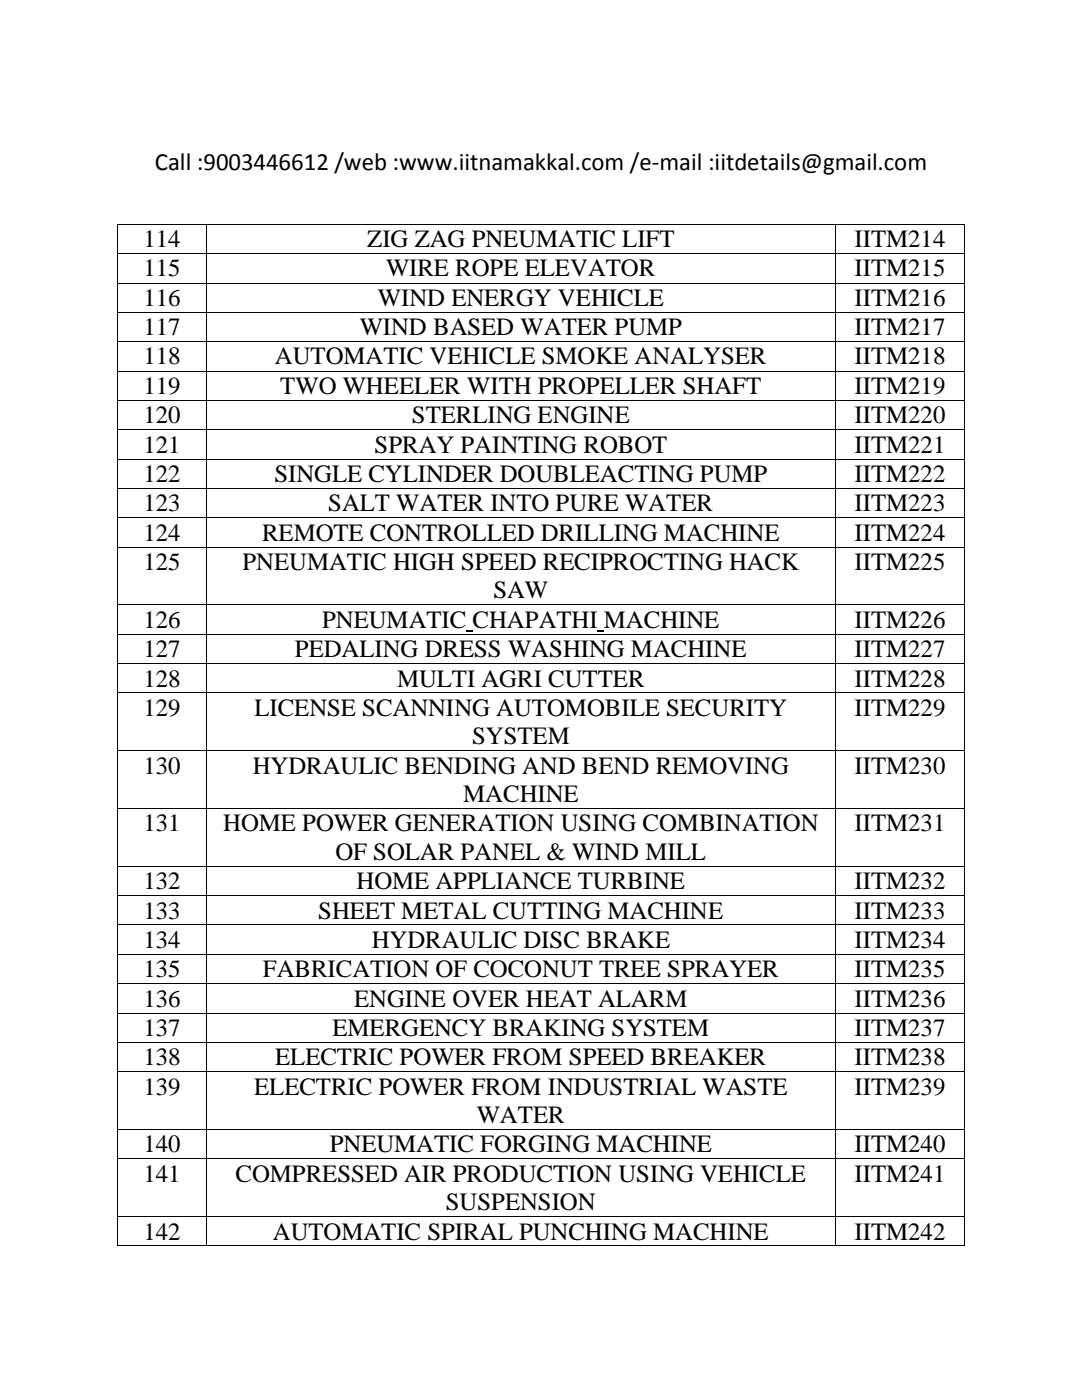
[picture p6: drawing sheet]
<svg xmlns="http://www.w3.org/2000/svg" width="216mm" height="279mm" viewBox="0 0 216 279" stroke-linecap="round" stroke-linejoin="round" font-family="sans-serif">
<defs><g id="words">
<g font-size="5">
<text x="30.9" y="33.9">Call :9003446612 /web :www.iitnamakkal.com /e-mail :iitdetails@gmail.com</text>
<text x="28.6" y="49.3">114</text>
<text x="73.3" y="49.3">ZIG ZAG PNEUMATIC LIFT</text>
<text x="170.5" y="49.3">IITM214</text>
<text x="28.6" y="55.2">115</text>
<text x="77" y="55.2">WIRE ROPE ELEVATOR</text>
<text x="170.5" y="55.2">IITM215</text>
<text x="28.6" y="61.1">116</text>
<text x="75.4" y="61.1">WIND ENERGY VEHICLE</text>
<text x="170.5" y="61.1">IITM216</text>
<text x="28.6" y="66.9">117</text>
<text x="71.8" y="66.9">WIND BASED WATER PUMP</text>
<text x="170.5" y="66.9">IITM217</text>
<text x="28.6" y="72.7">118</text>
<text x="54.9" y="72.7">AUTOMATIC VEHICLE SMOKE ANALYSER</text>
<text x="170.5" y="72.7">IITM218</text>
<text x="28.6" y="78.6">119</text>
<text x="55.9" y="78.6">TWO WHEELER WITH PROPELLER SHAFT</text>
<text x="170.5" y="78.6">IITM219</text>
<text x="28.6" y="84.5">120</text>
<text x="82.2" y="84.5">STERLING ENGINE</text>
<text x="170.5" y="84.5">IITM220</text>
<text x="28.6" y="90.3">121</text>
<text x="74.7" y="90.3">SPRAY PAINTING ROBOT</text>
<text x="170.5" y="90.3">IITM221</text>
<text x="28.6" y="96.2">122</text>
<text x="54.7" y="96.2">SINGLE CYLINDER DOUBLEACTING PUMP</text>
<text x="170.5" y="96.2">IITM222</text>
<text x="28.6" y="102">123</text>
<text x="28.6" y="107.9">124</text>
<text x="52.3" y="107.9">REMOTE CONTROLLED DRILLING MACHINE</text>
<text x="65.5" y="102">SALT WATER INTO PURE WATER</text>
<text x="170.5" y="102">IITM223</text>
<text x="170.5" y="107.9">IITM224</text>
<text x="28.6" y="113.8">125</text>
<text x="48.4" y="113.8">PNEUMATIC HIGH SPEED RECIPROCTING HACK</text>
<text x="170.5" y="113.8">IITM225</text>
<text x="98.4" y="119.4">SAW</text>
<text x="28.6" y="125.3">126</text>
<text x="64.3" y="125.3">PNEUMATIC CHAPATHI MACHINE</text>
<text x="170.5" y="125.3">IITM226</text>
<text x="28.6" y="131.1">127</text>
<text x="58.9" y="131.1">PEDALING DRESS WASHING MACHINE</text>
<text x="170.5" y="131.1">IITM227</text>
<text x="28.6" y="137">128</text>
<text x="79.2" y="137">MULTI AGRI CUTTER</text>
<text x="170.5" y="137">IITM228</text>
<text x="28.6" y="142.9">129</text>
<text x="50.8" y="142.9">LICENSE SCANNING AUTOMOBILE SECURITY</text>
<text x="170.5" y="142.9">IITM229</text>
<text x="94.2" y="148.5">SYSTEM</text>
<text x="28.6" y="154.4">130</text>
<text x="50.4" y="154.4">HYDRAULIC BENDING AND BEND REMOVING</text>
<text x="170.5" y="154.4">IITM230</text>
<text x="92.4" y="160.1">MACHINE</text>
<text x="28.6" y="165.9">131</text>
<text x="44.5" y="165.9">HOME POWER GENERATION USING COMBINATION</text>
<text x="170.5" y="165.9">IITM231</text>
<text x="66.9" y="171.6">OF SOLAR PANEL &amp; WIND MILL</text>
<text x="28.6" y="177.5">132</text>
<text x="71.1" y="177.5">HOME APPLIANCE TURBINE</text>
<text x="170.5" y="177.5">IITM232</text>
<text x="28.6" y="183.3">133</text>
<text x="63.5" y="183.3">SHEET METAL CUTTING MACHINE</text>
<text x="170.5" y="183.3">IITM233</text>
<text x="28.6" y="189.2">134</text>
<text x="74.2" y="189.2">HYDRAULIC DISC BRAKE</text>
<text x="170.5" y="189.2">IITM234</text>
<text x="28.6" y="195.1">135</text>
<text x="52.5" y="195.1">FABRICATION OF COCONUT TREE SPRAYER</text>
<text x="170.5" y="195.1">IITM235</text>
<text x="28.6" y="200.9">136</text>
<text x="70.7" y="200.9">ENGINE OVER HEAT ALARM</text>
<text x="170.5" y="200.9">IITM236</text>
<text x="28.6" y="206.7">137</text>
<text x="66.3" y="206.7">EMERGENCY BRAKING SYSTEM</text>
<text x="170.5" y="206.7">IITM237</text>
<text x="28.6" y="212.6">138</text>
<text x="54.9" y="212.6">ELECTRIC POWER FROM SPEED BREAKER</text>
<text x="170.5" y="212.6">IITM238</text>
<text x="28.6" y="218.5">139</text>
<text x="50.7" y="218.5">ELECTRIC POWER FROM INDUSTRIAL WASTE</text>
<text x="170.5" y="218.5">IITM239</text>
<text x="95.1" y="224.1">WATER</text>
<text x="28.6" y="230">140</text>
<text x="65.8" y="230">PNEUMATIC FORGING MACHINE</text>
<text x="170.5" y="230">IITM240</text>
<text x="28.6" y="235.9">141</text>
<text x="47" y="235.9">COMPRESSED AIR PRODUCTION USING VEHICLE</text>
<text x="170.5" y="235.9">IITM241</text>
<text x="89" y="241.5">SUSPENSION</text>
<text x="28.6" y="247.4">142</text>
<text x="54.4" y="247.4">AUTOMATIC SPIRAL PUNCHING MACHINE</text>
<text x="170.5" y="247.4">IITM242</text>
</g>
</g></defs>
<g fill="#000">
<path d="M23.4 44.7h.2v.1h-.2z" fill-rule="evenodd"/>
<path d="M23.4 44.7h.2v.1h-.2z" fill-rule="evenodd"/>
<path d="M23.4 50.5h.2v.2h-.2z" fill-rule="evenodd"/>
<path d="M23.4 56.4h.2v.2h-.2z" fill-rule="evenodd"/>
<path d="M41.1 44.7h.2v.1h-.2z" fill-rule="evenodd"/>
<path d="M41.1 50.5h.2v.2h-.2z" fill-rule="evenodd"/>
<path d="M41.1 56.4h.2v.2h-.2z" fill-rule="evenodd"/>
<path d="M166.7 44.7h.1v.1h-.1z" fill-rule="evenodd"/>
<path d="M166.7 50.5h.1v.2h-.1z" fill-rule="evenodd"/>
<path d="M166.7 56.4h.1v.2h-.1z" fill-rule="evenodd"/>
<path d="M192.4 44.7h.1v.1h-.1z" fill-rule="evenodd"/>
<path d="M192.4 44.7h.1v.1h-.1z" fill-rule="evenodd"/>
<path d="M192.4 50.5h.1v.2h-.1z" fill-rule="evenodd"/>
<path d="M192.4 56.4h.1v.2h-.1z" fill-rule="evenodd"/>
<path d="M23.4 62.2h.2v.2h-.2z" fill-rule="evenodd"/>
<path d="M23.4 68.1h.2v.1h-.2z" fill-rule="evenodd"/>
<path d="M23.4 74h.2v.1h-.2z" fill-rule="evenodd"/>
<path d="M23.4 79.8h.2v.2h-.2z" fill-rule="evenodd"/>
<path d="M41.1 62.2h.2v.2h-.2z" fill-rule="evenodd"/>
<path d="M41.1 68.1h.2v.1h-.2z" fill-rule="evenodd"/>
<path d="M41.1 74h.2v.1h-.2z" fill-rule="evenodd"/>
<path d="M41.1 79.8h.2v.2h-.2z" fill-rule="evenodd"/>
<path d="M166.7 62.2h.1v.2h-.1z" fill-rule="evenodd"/>
<path d="M166.7 68.1h.1v.1h-.1z" fill-rule="evenodd"/>
<path d="M166.7 74h.1v.1h-.1z" fill-rule="evenodd"/>
<path d="M166.7 79.8h.1v.2h-.1z" fill-rule="evenodd"/>
<path d="M192.4 62.2h.1v.2h-.1z" fill-rule="evenodd"/>
<path d="M192.4 68.1h.1v.1h-.1z" fill-rule="evenodd"/>
<path d="M192.4 74h.1v.1h-.1z" fill-rule="evenodd"/>
<path d="M192.4 79.8h.1v.2h-.1z" fill-rule="evenodd"/>
<path d="M23.4 85.6h.2v.2h-.2z" fill-rule="evenodd"/>
<path d="M23.4 91.5h.2v.2h-.2z" fill-rule="evenodd"/>
<path d="M23.4 97.4h.2v.2h-.2z" fill-rule="evenodd"/>
<path d="M41.1 85.6h.2v.2h-.2z" fill-rule="evenodd"/>
<path d="M41.1 91.5h.2v.2h-.2z" fill-rule="evenodd"/>
<path d="M41.1 97.4h.2v.2h-.2z" fill-rule="evenodd"/>
<path d="M166.7 85.6h.1v.2h-.1z" fill-rule="evenodd"/>
<path d="M166.7 91.5h.1v.2h-.1z" fill-rule="evenodd"/>
<path d="M166.7 97.4h.1v.2h-.1z" fill-rule="evenodd"/>
<path d="M192.4 85.6h.1v.2h-.1z" fill-rule="evenodd"/>
<path d="M192.4 91.5h.1v.2h-.1z" fill-rule="evenodd"/>
<path d="M192.4 97.4h.1v.2h-.1z" fill-rule="evenodd"/>
<path d="M23.4 103.2h.2v.2h-.2z" fill-rule="evenodd"/>
<path d="M23.4 109.1h.2v.2h-.2z" fill-rule="evenodd"/>
<path d="M41.1 103.2h.2v.2h-.2z" fill-rule="evenodd"/>
<path d="M41.1 109.1h.2v.2h-.2z" fill-rule="evenodd"/>
<path d="M166.7 103.2h.1v.2h-.1z" fill-rule="evenodd"/>
<path d="M166.7 109.1h.1v.2h-.1z" fill-rule="evenodd"/>
<path d="M192.4 103.2h.1v.2h-.1z" fill-rule="evenodd"/>
<path d="M192.4 109.1h.1v.2h-.1z" fill-rule="evenodd"/>
<path d="M23.4 120.6h.2v.2h-.2z" fill-rule="evenodd"/>
<path d="M23.4 126.5h.2v.1h-.2z" fill-rule="evenodd"/>
<path d="M23.4 132.4h.2v.1h-.2z" fill-rule="evenodd"/>
<path d="M23.4 138.2h.2v.2h-.2z" fill-rule="evenodd"/>
<path d="M41.1 120.6h.2v.2h-.2z" fill-rule="evenodd"/>
<path d="M41.1 126.5h.2v.1h-.2z" fill-rule="evenodd"/>
<path d="M41.1 132.4h.2v.1h-.2z" fill-rule="evenodd"/>
<path d="M41.1 138.2h.2v.2h-.2z" fill-rule="evenodd"/>
<path d="M93.1 125.8h1.2v.3h-1.2z" fill-rule="evenodd"/>
<path d="M119.3 125.8h1.2v.3h-1.2z" fill-rule="evenodd"/>
<path d="M166.7 120.6h.1v.2h-.1z" fill-rule="evenodd"/>
<path d="M166.7 126.5h.1v.1h-.1z" fill-rule="evenodd"/>
<path d="M166.7 132.4h.1v.1h-.1z" fill-rule="evenodd"/>
<path d="M166.7 138.2h.1v.2h-.1z" fill-rule="evenodd"/>
<path d="M192.4 120.6h.1v.2h-.1z" fill-rule="evenodd"/>
<path d="M192.4 126.5h.1v.1h-.1z" fill-rule="evenodd"/>
<path d="M192.4 132.4h.1v.1h-.1z" fill-rule="evenodd"/>
<path d="M192.4 138.2h.1v.2h-.1z" fill-rule="evenodd"/>
<path d="M23.4 149.7h.2v.2h-.2z" fill-rule="evenodd"/>
<path d="M41.1 149.7h.2v.2h-.2z" fill-rule="evenodd"/>
<path d="M166.7 149.7h.1v.2h-.1z" fill-rule="evenodd"/>
<path d="M192.4 149.7h.1v.2h-.1z" fill-rule="evenodd"/>
<path d="M23.4 161.3h.2v.1h-.2z" fill-rule="evenodd"/>
<path d="M23.4 172.8h.2v.2h-.2z" fill-rule="evenodd"/>
<path d="M23.4 178.7h.2v.1h-.2z" fill-rule="evenodd"/>
<path d="M41.1 161.3h.2v.1h-.2z" fill-rule="evenodd"/>
<path d="M41.1 172.8h.2v.2h-.2z" fill-rule="evenodd"/>
<path d="M41.1 178.7h.2v.1h-.2z" fill-rule="evenodd"/>
<path d="M166.7 161.3h.1v.1h-.1z" fill-rule="evenodd"/>
<path d="M166.7 172.8h.1v.2h-.1z" fill-rule="evenodd"/>
<path d="M166.7 178.7h.1v.1h-.1z" fill-rule="evenodd"/>
<path d="M192.4 161.3h.1v.1h-.1z" fill-rule="evenodd"/>
<path d="M192.4 172.8h.1v.2h-.1z" fill-rule="evenodd"/>
<path d="M192.4 178.7h.1v.1h-.1z" fill-rule="evenodd"/>
<path d="M23.4 184.5h.2v.2h-.2z" fill-rule="evenodd"/>
<path d="M23.4 190.4h.2v.1h-.2z" fill-rule="evenodd"/>
<path d="M23.4 196.2h.2v.2h-.2z" fill-rule="evenodd"/>
<path d="M41.1 184.5h.2v.2h-.2z" fill-rule="evenodd"/>
<path d="M41.1 190.4h.2v.1h-.2z" fill-rule="evenodd"/>
<path d="M41.1 196.2h.2v.2h-.2z" fill-rule="evenodd"/>
<path d="M166.7 184.5h.1v.2h-.1z" fill-rule="evenodd"/>
<path d="M166.7 190.4h.1v.1h-.1z" fill-rule="evenodd"/>
<path d="M166.7 196.2h.1v.2h-.1z" fill-rule="evenodd"/>
<path d="M192.4 184.5h.1v.2h-.1z" fill-rule="evenodd"/>
<path d="M192.4 190.4h.1v.1h-.1z" fill-rule="evenodd"/>
<path d="M192.4 196.2h.1v.2h-.1z" fill-rule="evenodd"/>
<path d="M23.4 202.1h.2v.2h-.2z" fill-rule="evenodd"/>
<path d="M23.4 207.9h.2v.2h-.2z" fill-rule="evenodd"/>
<path d="M23.4 213.8h.2v.2h-.2z" fill-rule="evenodd"/>
<path d="M41.1 202.1h.2v.2h-.2z" fill-rule="evenodd"/>
<path d="M41.1 207.9h.2v.2h-.2z" fill-rule="evenodd"/>
<path d="M41.1 213.8h.2v.2h-.2z" fill-rule="evenodd"/>
<path d="M166.7 202.1h.1v.2h-.1z" fill-rule="evenodd"/>
<path d="M166.7 207.9h.1v.2h-.1z" fill-rule="evenodd"/>
<path d="M166.7 213.8h.1v.2h-.1z" fill-rule="evenodd"/>
<path d="M192.4 202.1h.1v.2h-.1z" fill-rule="evenodd"/>
<path d="M192.4 207.9h.1v.2h-.1z" fill-rule="evenodd"/>
<path d="M192.4 213.8h.1v.2h-.1z" fill-rule="evenodd"/>
<path d="M23.4 225.3h.2v.2h-.2z" fill-rule="evenodd"/>
<path d="M23.4 231.2h.2v.1h-.2z" fill-rule="evenodd"/>
<path d="M41.1 225.3h.2v.2h-.2z" fill-rule="evenodd"/>
<path d="M41.1 231.2h.2v.1h-.2z" fill-rule="evenodd"/>
<path d="M166.7 225.3h.1v.2h-.1z" fill-rule="evenodd"/>
<path d="M166.7 231.2h.1v.1h-.1z" fill-rule="evenodd"/>
<path d="M192.4 225.3h.1v.2h-.1z" fill-rule="evenodd"/>
<path d="M192.4 231.2h.1v.1h-.1z" fill-rule="evenodd"/>
<path d="M23.4 242.7h.2v.2h-.2z" fill-rule="evenodd"/>
<path d="M23.4 248.6h.2v.1h-.2z" fill-rule="evenodd"/>
<path d="M23.4 248.6h.2v.1h-.2z" fill-rule="evenodd"/>
<path d="M41.1 242.7h.2v.2h-.2z" fill-rule="evenodd"/>
<path d="M41.1 248.6h.2v.1h-.2z" fill-rule="evenodd"/>
<path d="M166.7 242.7h.1v.2h-.1z" fill-rule="evenodd"/>
<path d="M166.7 248.6h.1v.1h-.1z" fill-rule="evenodd"/>
<path d="M192.4 242.7h.1v.2h-.1z" fill-rule="evenodd"/>
<path d="M192.4 248.6h.1v.1h-.1z" fill-rule="evenodd"/>
<path d="M192.4 248.6h.1v.1h-.1z" fill-rule="evenodd"/>
</g>
<g fill="none" stroke="#000" stroke-width=".2">
<path d="M23.5 44.8v5.7M23.5 50.7v5.7M23.5 56.6v5.6M23.6 44.8h17.5M23.6 50.6h17.5M23.6 56.5h17.5M41.2 44.8v5.7M41.2 50.7v5.7M41.2 56.6v5.6M41.3 44.8h125.4M41.3 50.6h125.4M41.3 56.5h125.4"/>
<path d="M166.7 44.8v5.7M166.7 50.7v5.7M166.7 56.6v5.6M166.8 44.8h25.6M166.8 50.6h25.6M166.8 56.5h25.6M192.4 44.8v5.7M192.4 50.7v5.7M192.4 56.6v5.6M23.5 62.4v5.7M23.5 68.2v5.8M23.5 74.1v5.7"/>
<path d="M23.5 80v5.6M23.6 62.3h17.5M23.6 68.2h17.5M23.6 74h17.5M23.6 79.9h17.5M41.2 62.4v5.7M41.2 68.2v5.8M41.2 74.1v5.7M41.2 80v5.6M41.3 62.3h125.4M41.3 68.2h125.4M41.3 74h125.4"/>
<path d="M41.3 79.9h125.4M166.7 62.4v5.7M166.7 68.2v5.8M166.7 74.1v5.7M166.7 80v5.6M166.8 62.3h25.6M166.8 68.2h25.6M166.8 74h25.6M166.8 79.9h25.6M192.4 62.4v5.7M192.4 68.2v5.8M192.4 74.1v5.7"/>
<path d="M192.4 80v5.6M23.5 85.8v5.7M23.5 91.7v5.7M23.5 97.6v5.6M23.6 85.7h17.5M23.6 91.6h17.5M23.6 97.5h17.5M41.2 85.8v5.7M41.2 91.7v5.7M41.2 97.6v5.6M41.3 85.7h125.4M41.3 91.6h125.4"/>
<path d="M41.3 97.5h125.4M166.7 85.8v5.7M166.7 91.7v5.7M166.7 97.6v5.6M166.8 85.7h25.6M166.8 91.6h25.6M166.8 97.5h25.6M192.4 85.8v5.7M192.4 91.7v5.7M192.4 97.6v5.6M23.5 103.4v5.7M23.5 109.3v11.3"/>
<path d="M23.6 103.3h17.5M23.6 109.2h17.5M41.2 103.4v5.7M41.2 109.3v11.3M41.3 103.3h125.4M41.3 109.2h125.4M166.7 103.4v5.7M166.7 109.3v11.3M166.8 103.3h25.6M166.8 109.2h25.6M192.4 103.4v5.7M192.4 109.3v11.3"/>
<path d="M23.5 120.8v5.7M23.5 126.6v5.8M23.5 132.5v5.7M23.5 138.4v11.3M23.6 120.7h17.5M23.6 126.6h17.5M23.6 132.4h17.5M23.6 138.3h17.5M41.2 120.8v5.7M41.2 126.6v5.8M41.2 132.5v5.7M41.2 138.4v11.3"/>
<path d="M41.3 120.7h125.4M41.3 126.6h125.4M41.3 132.4h125.4M41.3 138.3h125.4M166.7 120.8v5.7M166.7 126.6v5.8M166.7 132.5v5.7M166.7 138.4v11.3M166.8 120.7h25.6M166.8 126.6h25.6M166.8 132.4h25.6M166.8 138.3h25.6"/>
<path d="M192.4 120.8v5.7M192.4 126.6v5.8M192.4 132.5v5.7M192.4 138.4v11.3M23.5 149.9v11.4M23.6 149.8h17.5M41.2 149.9v11.4M41.3 149.8h125.4M166.7 149.9v11.4M166.8 149.8h25.6M192.4 149.9v11.4M23.5 161.4v11.4"/>
<path d="M23.5 173v5.7M23.5 178.8v5.7M23.6 161.4h17.5M23.6 172.9h17.5M23.6 178.8h17.5M41.2 161.4v11.4M41.2 173v5.7M41.2 178.8v5.7M41.3 161.4h125.4M41.3 172.9h125.4M41.3 178.8h125.4M166.7 161.4v11.4"/>
<path d="M166.7 173v5.7M166.7 178.8v5.7M166.8 161.4h25.6M166.8 172.9h25.6M166.8 178.8h25.6M192.4 161.4v11.4M192.4 173v5.7M192.4 178.8v5.7M23.5 184.7v5.7M23.5 190.5v5.7M23.5 196.4v5.7M23.6 184.6h17.5"/>
<path d="M23.6 190.4h17.5M23.6 196.3h17.5M41.2 184.7v5.7M41.2 190.5v5.7M41.2 196.4v5.7M41.3 184.6h125.4M41.3 190.4h125.4M41.3 196.3h125.4M166.7 184.7v5.7M166.7 190.5v5.7M166.7 196.4v5.7M166.8 184.6h25.6"/>
<path d="M166.8 190.4h25.6M166.8 196.3h25.6M192.4 184.7v5.7M192.4 190.5v5.7M192.4 196.4v5.7M23.5 202.3v5.6M23.5 208.1v5.7M23.5 214v11.3M23.6 202.2h17.5M23.6 208h17.5M23.6 213.9h17.5M41.2 202.3v5.6"/>
<path d="M41.2 208.1v5.7M41.2 214v11.3M41.3 202.2h125.4M41.3 208h125.4M41.3 213.9h125.4M166.7 202.3v5.6M166.7 208.1v5.7M166.7 214v11.3M166.8 202.2h25.6M166.8 208h25.6M166.8 213.9h25.6M192.4 202.3v5.6"/>
<path d="M192.4 208.1v5.7M192.4 214v11.3M23.5 225.5v5.7M23.5 231.3v11.4M23.6 225.4h17.5M23.6 231.3h17.5M41.2 225.5v5.7M41.2 231.3v11.4M41.3 225.4h125.4M41.3 231.3h125.4M166.7 225.5v5.7M166.7 231.3v11.4"/>
<path d="M166.8 225.4h25.6M166.8 231.3h25.6M192.4 225.5v5.7M192.4 231.3v11.4M23.5 242.9v5.7M23.6 242.8h17.5M23.6 248.7h17.5M41.2 242.9v5.7M41.3 242.8h125.4M41.3 248.7h125.4M166.7 242.9v5.7M166.8 242.8h25.6"/>
<path d="M166.8 248.7h25.6M192.4 242.9v5.7"/>
</g>
<use href="#words"/>
</svg>
